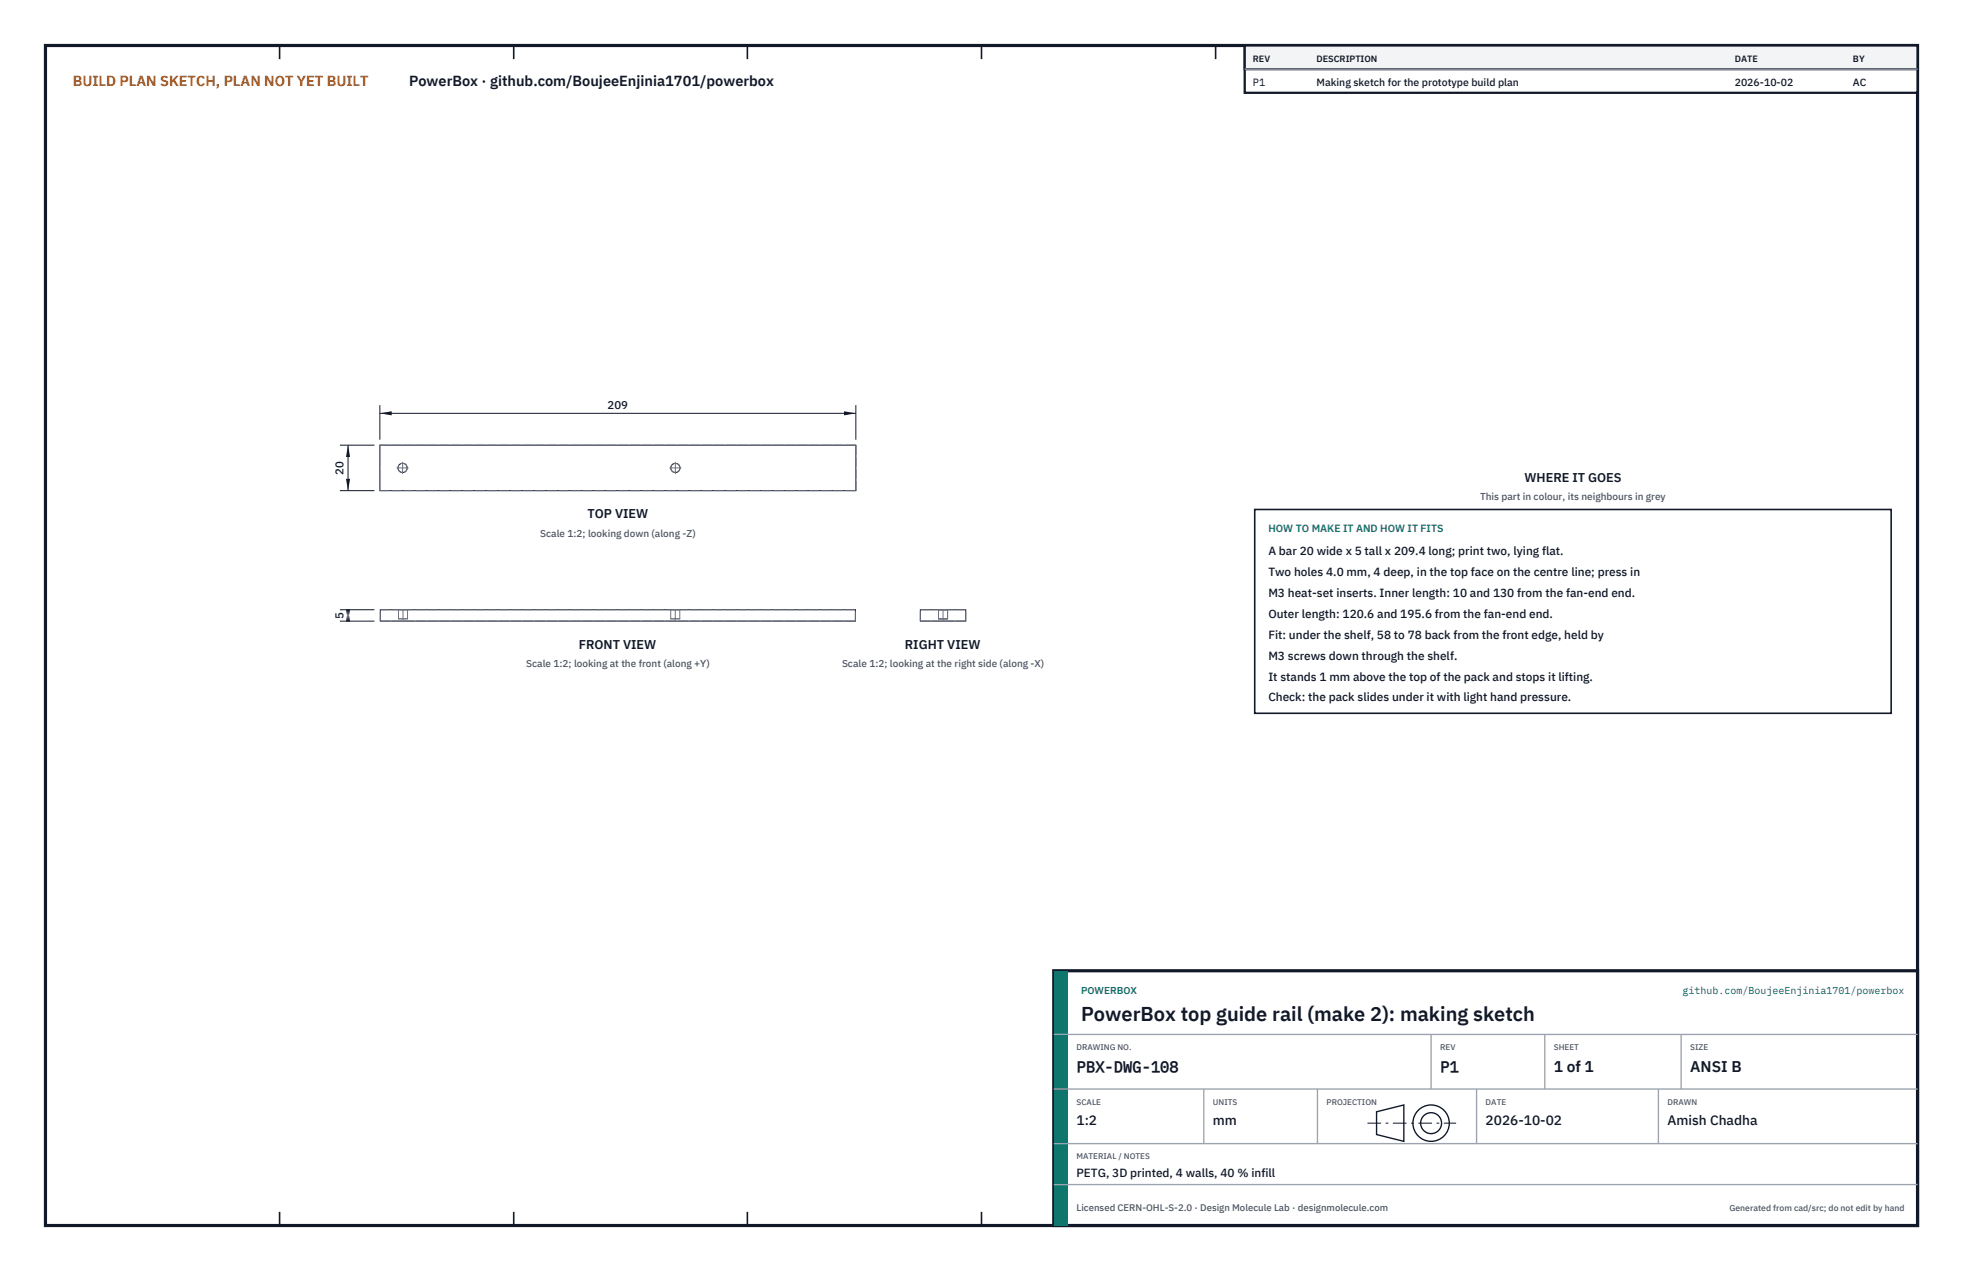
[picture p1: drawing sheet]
<svg xmlns="http://www.w3.org/2000/svg" width="432mm" height="279mm" viewBox="0 0 432 279" stroke-linecap="round" stroke-linejoin="round" font-family="sans-serif">
<defs><g id="words">
<text font-size="4.4" fill="#111827" x="237.8" y="224.4">PowerBox top guide rail (make 2): making sketch</text>
<g font-size="3.4" fill="#111827">
<text x="236.8" y="235.6">PBX-DWG-108</text>
<text x="316.8" y="235.6">P1</text>
<text x="341.8" y="235.6">1 of 1</text>
<text x="371.8" y="235.6">ANSI B</text>
</g>
<text font-size="3.2" fill="#b45309" x="16" y="19">BUILD PLAN SKETCH, PLAN NOT YET BUILT</text>
<text font-size="3.2" fill="#111827" x="90" y="19">PowerBox · github.com/BoujeeEnjinia1701/powerbox</text>
<g font-size="3" fill="#111827">
<text x="236.8" y="247.2">1:2</text>
<text x="266.8" y="247.2">mm</text>
<text x="326.8" y="247.2">2026-10-02</text>
<text x="366.8" y="247.2">Amish Chadha</text>
</g>
<g font-size="2.8" fill="#111827">
<text x="335.3" y="106">WHERE IT GOES</text>
<text x="129.2" y="113.9">TOP VIEW</text>
<text x="127.3" y="142.6">FRONT VIEW</text>
<text x="199" y="142.6">RIGHT VIEW</text>
</g>
<g font-size="2.6" fill="#111827">
<text x="279" y="122">A bar 20 wide x 5 tall x 209.4 long; print two, lying flat.</text>
<text x="279" y="126.6">Two holes 4.0 mm, 4 deep, in the top face on the centre line; press in</text>
<text x="279" y="131.2">M3 heat-set inserts. Inner length: 10 and 130 from the fan-end end.</text>
<text x="279" y="135.8">Outer length: 120.6 and 195.6 from the fan-end end.</text>
<text x="279" y="140.4">Fit: under the shelf, 58 to 78 back from the front edge, held by</text>
<text x="279" y="145">M3 screws down through the shelf.</text>
<text x="279" y="149.6">It stands 1 mm above the top of the pack and stops it lifting.</text>
<text x="279" y="154.2">Check: the pack slides under it with light hand pressure.</text>
<text x="236.8" y="258.8">PETG, 3D printed, 4 walls, 40 % infill</text>
</g>
<g font-size="2.5" fill="#111827">
<text x="133.7" y="89.9">209</text>
<text x="75.6" y="104.4" transform="rotate(-90 75.6 104.4)">20</text>
<text x="75.6" y="136.1" transform="rotate(-90 75.6 136.1)">5</text>
</g>
<g font-size="2.3" fill="#111827">
<text x="275.6" y="18.8">P1</text>
<text x="289.6" y="18.8">Making sketch for the prototype build plan</text>
<text x="381.6" y="18.8">2026-10-02</text>
<text x="407.6" y="18.8">AC</text>
</g>
<text font-size="2.3" fill="#0f766e" x="279" y="117">HOW TO MAKE IT AND HOW IT FITS</text>
<g font-size="2.2" fill="#4b5563">
<text x="325.6" y="110">This part in colour, its neighbours in grey</text>
<text x="118.8" y="118">Scale 1:2; looking down (along -Z)</text>
<text x="115.7" y="146.6">Scale 1:2; looking at the front (along +Y)</text>
<text x="185.2" y="146.6">Scale 1:2; looking at the right side (along -X)</text>
</g>
<g font-size="2.2" fill="#0f766e">
<text x="237.8" y="218.4">POWERBOX</text>
<text x="370.1" y="218.4">github.com/BoujeeEnjinia1701/powerbox</text>
</g>
<text font-size="2.1" fill="#4b5563" x="236.8" y="266.2">Licensed CERN-OHL-S-2.0 · Design Molecule Lab · designmolecule.com</text>
<g font-size="2" fill="#111827">
<text x="275.6" y="13.6">REV</text>
<text x="289.6" y="13.6">DESCRIPTION</text>
<text x="381.6" y="13.6">DATE</text>
<text x="407.6" y="13.6">BY</text>
</g>
<text font-size="1.9" fill="#4b5563" x="380.4" y="266.2">Generated from cad/src; do not edit by hand</text>
<g font-size="1.8" fill="#4b5563">
<text x="236.8" y="230.8">DRAWING NO.</text>
<text x="316.8" y="230.8">REV</text>
<text x="341.8" y="230.8">SHEET</text>
<text x="371.8" y="230.8">SIZE</text>
<text x="236.8" y="242.8">SCALE</text>
<text x="266.8" y="242.8">UNITS</text>
<text x="291.8" y="242.8">PROJECTION</text>
<text x="326.8" y="242.8">DATE</text>
<text x="366.8" y="242.8">DRAWN</text>
<text x="236.8" y="254.8">MATERIAL / NOTES</text>
</g>
</g></defs>
<path d="M10 10h411.8v259.4h-411.8z" fill="none" stroke="#111827" stroke-width=".7" stroke-linecap="butt"/>
<g fill="none" stroke="#111827" stroke-width=".35">
<path d="M61.5 10v3M113 10v3M164.4 10v3M215.9 10v3M267.4 10v3M318.9 10v3M370.3 10v3M61.5 266.4v3M113 266.4v3M164.4 266.4v3M215.9 266.4v3M267.4 266.4v3"/>
<path d="M318.9 266.4v3M370.3 266.4v3"/>
</g>
<g fill="none" stroke="#111727" stroke-width=".22">
<path d="M83.6 97.9h104.7v10h-104.7zM83.7 134h104.5v2.5h-104.5zM202.4 134h10v2.5h-10z"/>
<circle cx="88.6" cy="102.9" r="1.01"/>
<circle cx="148.6" cy="102.9" r="1.01"/>
</g>
<g fill="none" stroke="#6a7180" stroke-width=".22" stroke-dasharray="2.1 .5">
<path d="M83.6 97.9h104.7M83.6 107.9v-10M83.6 107.9h104.7M188.3 107.9v-10M83.7 136.5v-2.5M83.7 134h104.5M83.7 136.5h104.5M87.7 134h1.9M87.7 136h1.9M87.7 136v-2M89.6 134h-1.9M89.6 136v-2"/>
<path d="M89.6 136h-1.9M147.5 134h2M147.5 136h2M147.5 136v-2M149.5 134h-2M149.5 136v-2M149.5 136h-2M188.2 136.5v-2.5M202.4 136.5v-2.5M202.4 134h10M202.4 136.5h10M206.4 134h1"/>
<path d="M206.4 136h1M206.4 136v-2M207.4 134h1M207.4 136h1M208.4 134h-2M208.4 136h-2M208.4 136v-2M212.4 136.5v-2.5"/>
<circle cx="88.6" cy="102.9" r="1.01"/>
<circle cx="148.6" cy="102.9" r="1.01"/>
</g>
<path d="M87.3 102.9h2.5M88.6 104.1v-2.5M147.3 102.9h2.5M148.6 104.1v-2.5M88.6 136.5v-2.5M148.5 136.5v-2.5M207.4 136.5v-2.5" fill="none" stroke="#6a7180" stroke-width=".22" stroke-dasharray="4.2 .5 0 .5"/>
<path d="M83.6 89.1v7.6M83.6 90.9h104.7M188.3 89.1v7.6" fill="none" stroke="#111827" stroke-width=".22"/>
<path d="M83.6 90.9l2.6-.5v.9zM185.7 90.4v.9l2.6-.4z" fill="#111827"/>
<path d="M74.8 97.9h7.6M76.6 97.9v10M74.8 107.9h7.6" fill="none" stroke="#111827" stroke-width=".22"/>
<path d="M76.6 97.9l-.5 2.6h.9zM76.1 105.3h.9l-.4 2.6z" fill="#111827"/>
<path d="M74.8 134h7.6M74.8 136.5h7.6M76.6 134v2.5" fill="none" stroke="#111827" stroke-width=".22"/>
<path d="M76.6 134l-.5 2.6h.9zM76.1 133.9h.9l-.4 2.6z" fill="#111827"/>
<path d="M276 112h140v44.8h-140z" fill="#fff" stroke="#111827" stroke-width=".35"/>
<path d="M273.8 10h148v10.4h-148z" fill="#fff" stroke="#111827" stroke-width=".5"/>
<path d="M273.8 10h148v5.2h-148z" fill="#f3f4f6" stroke="#111827" stroke-width=".5"/>
<path d="M273.8 15.2h148" fill="none" stroke="#9ca3af" stroke-width=".3"/>
<path d="M231.8 213.4h190v56h-190z" fill="#fff" stroke="#111827" stroke-width=".7" stroke-linecap="butt"/>
<path d="M231.8 213.4h3v56h-3z" fill="#0f766e"/>
<path d="M231.8 227.4h190M231.8 239.4h190M264.8 239.4v12M289.8 239.4v12M314.8 227.4v12M324.8 239.4v12M339.8 227.4v12M364.8 239.4v12M369.8 227.4v12M231.8 251.4h190M231.8 260.4h190" fill="none" stroke="#9ca3af" stroke-width=".3"/>
<g fill="none" stroke="#111827" stroke-width=".3">
<path d="M302.8 244.4l6-1.5v8l-6-1.5z"/>
<circle cx="314.8" cy="246.9" r="4"/>
<circle cx="314.8" cy="246.9" r="2.3"/>
</g>
<path d="M300.8 246.9h19.5" fill="none" stroke="#111827" stroke-width=".22" stroke-dasharray="3 1 .6 1" stroke-linecap="butt"/>
<use href="#words"/>
</svg>
